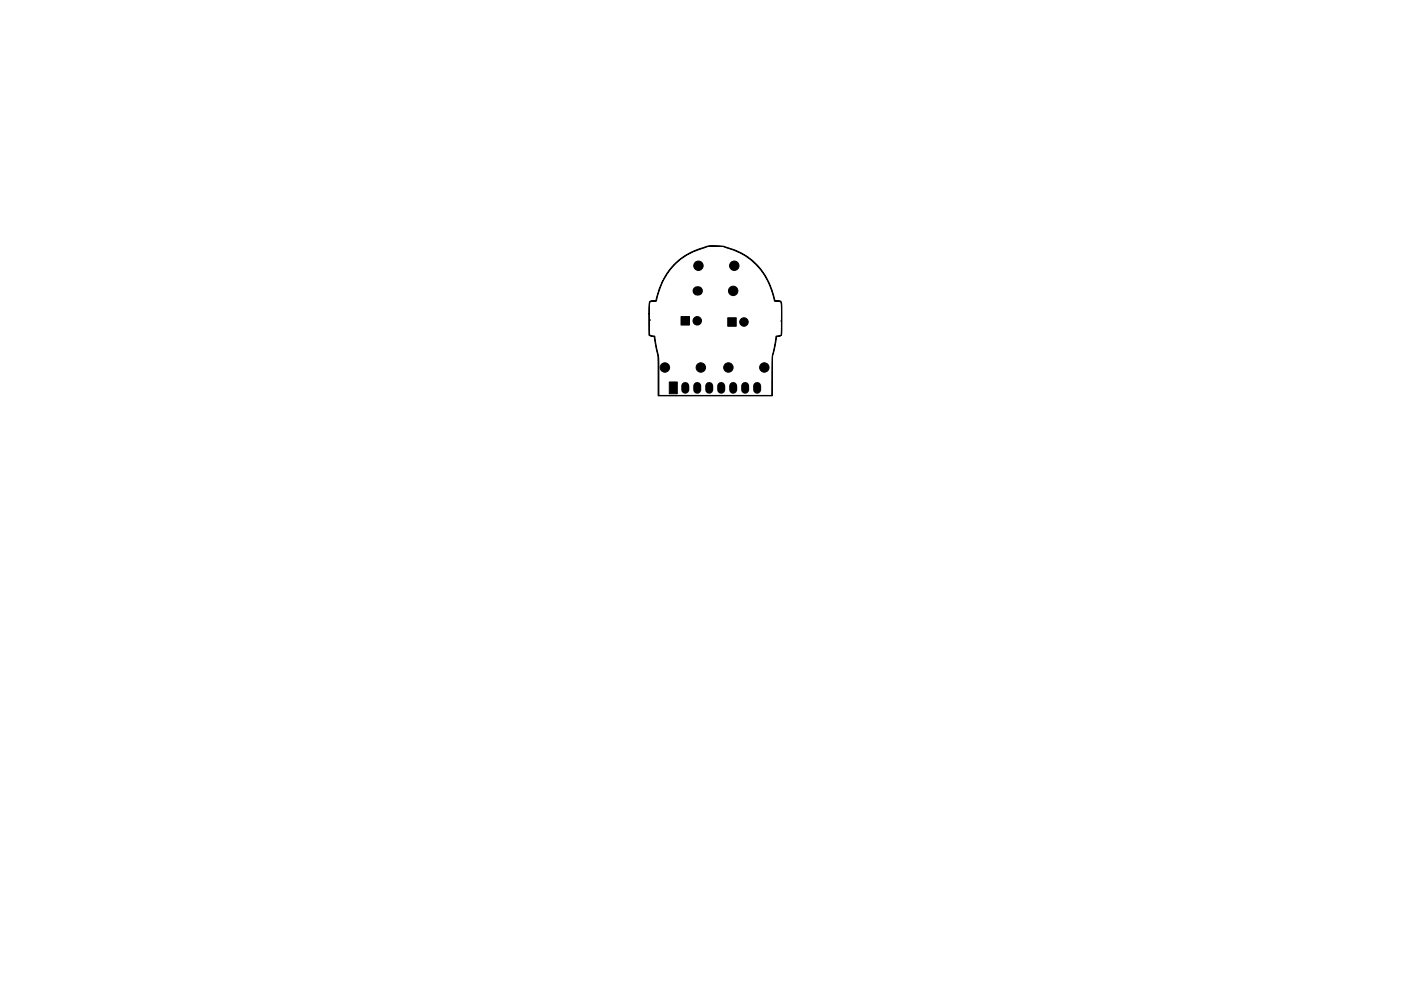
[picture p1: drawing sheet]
<svg xmlns="http://www.w3.org/2000/svg" width="297mm" height="210mm" viewBox="0 0 297 210" stroke-linecap="round" stroke-linejoin="round" font-family="sans-serif">
<g fill="#000" stroke="#000" stroke-width=".21">
<path d="M142.9 56.1a15.6 15.6 0 0 1 6.9-3.8 9.5 9.5 0 0 1 4.6 .3 13.8 13.8 0 0 1 9.9 11.2h.6a.68 .68 0 0 1 .7 .2 .68 .68 0 0 1 .2 .7 28.8 28.8 0 0 1-.2 6.5l-.9 .3-.9 4.1-.1 8.4h-24.2v-4.2a22.8 22.8 0 0 0-.9-8.4l-1-.3v-4.5l.1 4.4 .2 .2 .9 .1 .2 1.5a18.2 18.2 0 0 1 .7 7v4.1h24v-4.1a20 20 0 0 1 .7-7.4l.1-1.1 .8-.1 .3-.2 .1-3.4a8.1 8.1 0 0 0-.2-3.6l-1.3-.1a13.8 13.8 0 0 0-11.6-11.6l-.8-.1a6.3 6.3 0 0 0-3.4 .7 14 14 0 0 0-9.2 11h-.6a.7 .7 0 0 0-.8 .2 .7 .7 0 0 0-.1 .8l-.1 1.7v-2.1a.62 .62 0 0 1 .9-.7h.5a15.6 15.6 0 0 1 3.9-7.7zM137.8 67.8v.2zM144.4 67.2h1.8v1.8h-1.8zM154.3 67.4h1.8v1.8h-1.8zM141.9 81h1.7v2.5h-1.7z"/>
<circle cx="148.1" cy="56.4" r="1"/>
<circle cx="155.7" cy="56.4" r="1"/>
<circle cx="141" cy="78" r="1"/>
<circle cx="147.8" cy="68.1" r=".9"/>
<circle cx="148.6" cy="78" r="1"/>
<circle cx="154.4" cy="78" r="1"/>
<circle cx="155.4" cy="61.7" r="1"/>
<circle cx="157.7" cy="68.3" r=".9"/>
<circle cx="162.1" cy="78" r="1"/>
</g>
<circle cx="147.8" cy="61.7" r="1" fill="#000"/>
<path d="M145.3 81.9v.8M147.8 81.9v.8M150.4 81.9v.8M152.9 81.9v.8M155.4 81.9v.8M158 81.9v.8M160.5 81.9v.8" fill="none" stroke="#000" stroke-width="1.7"/>
</svg>
